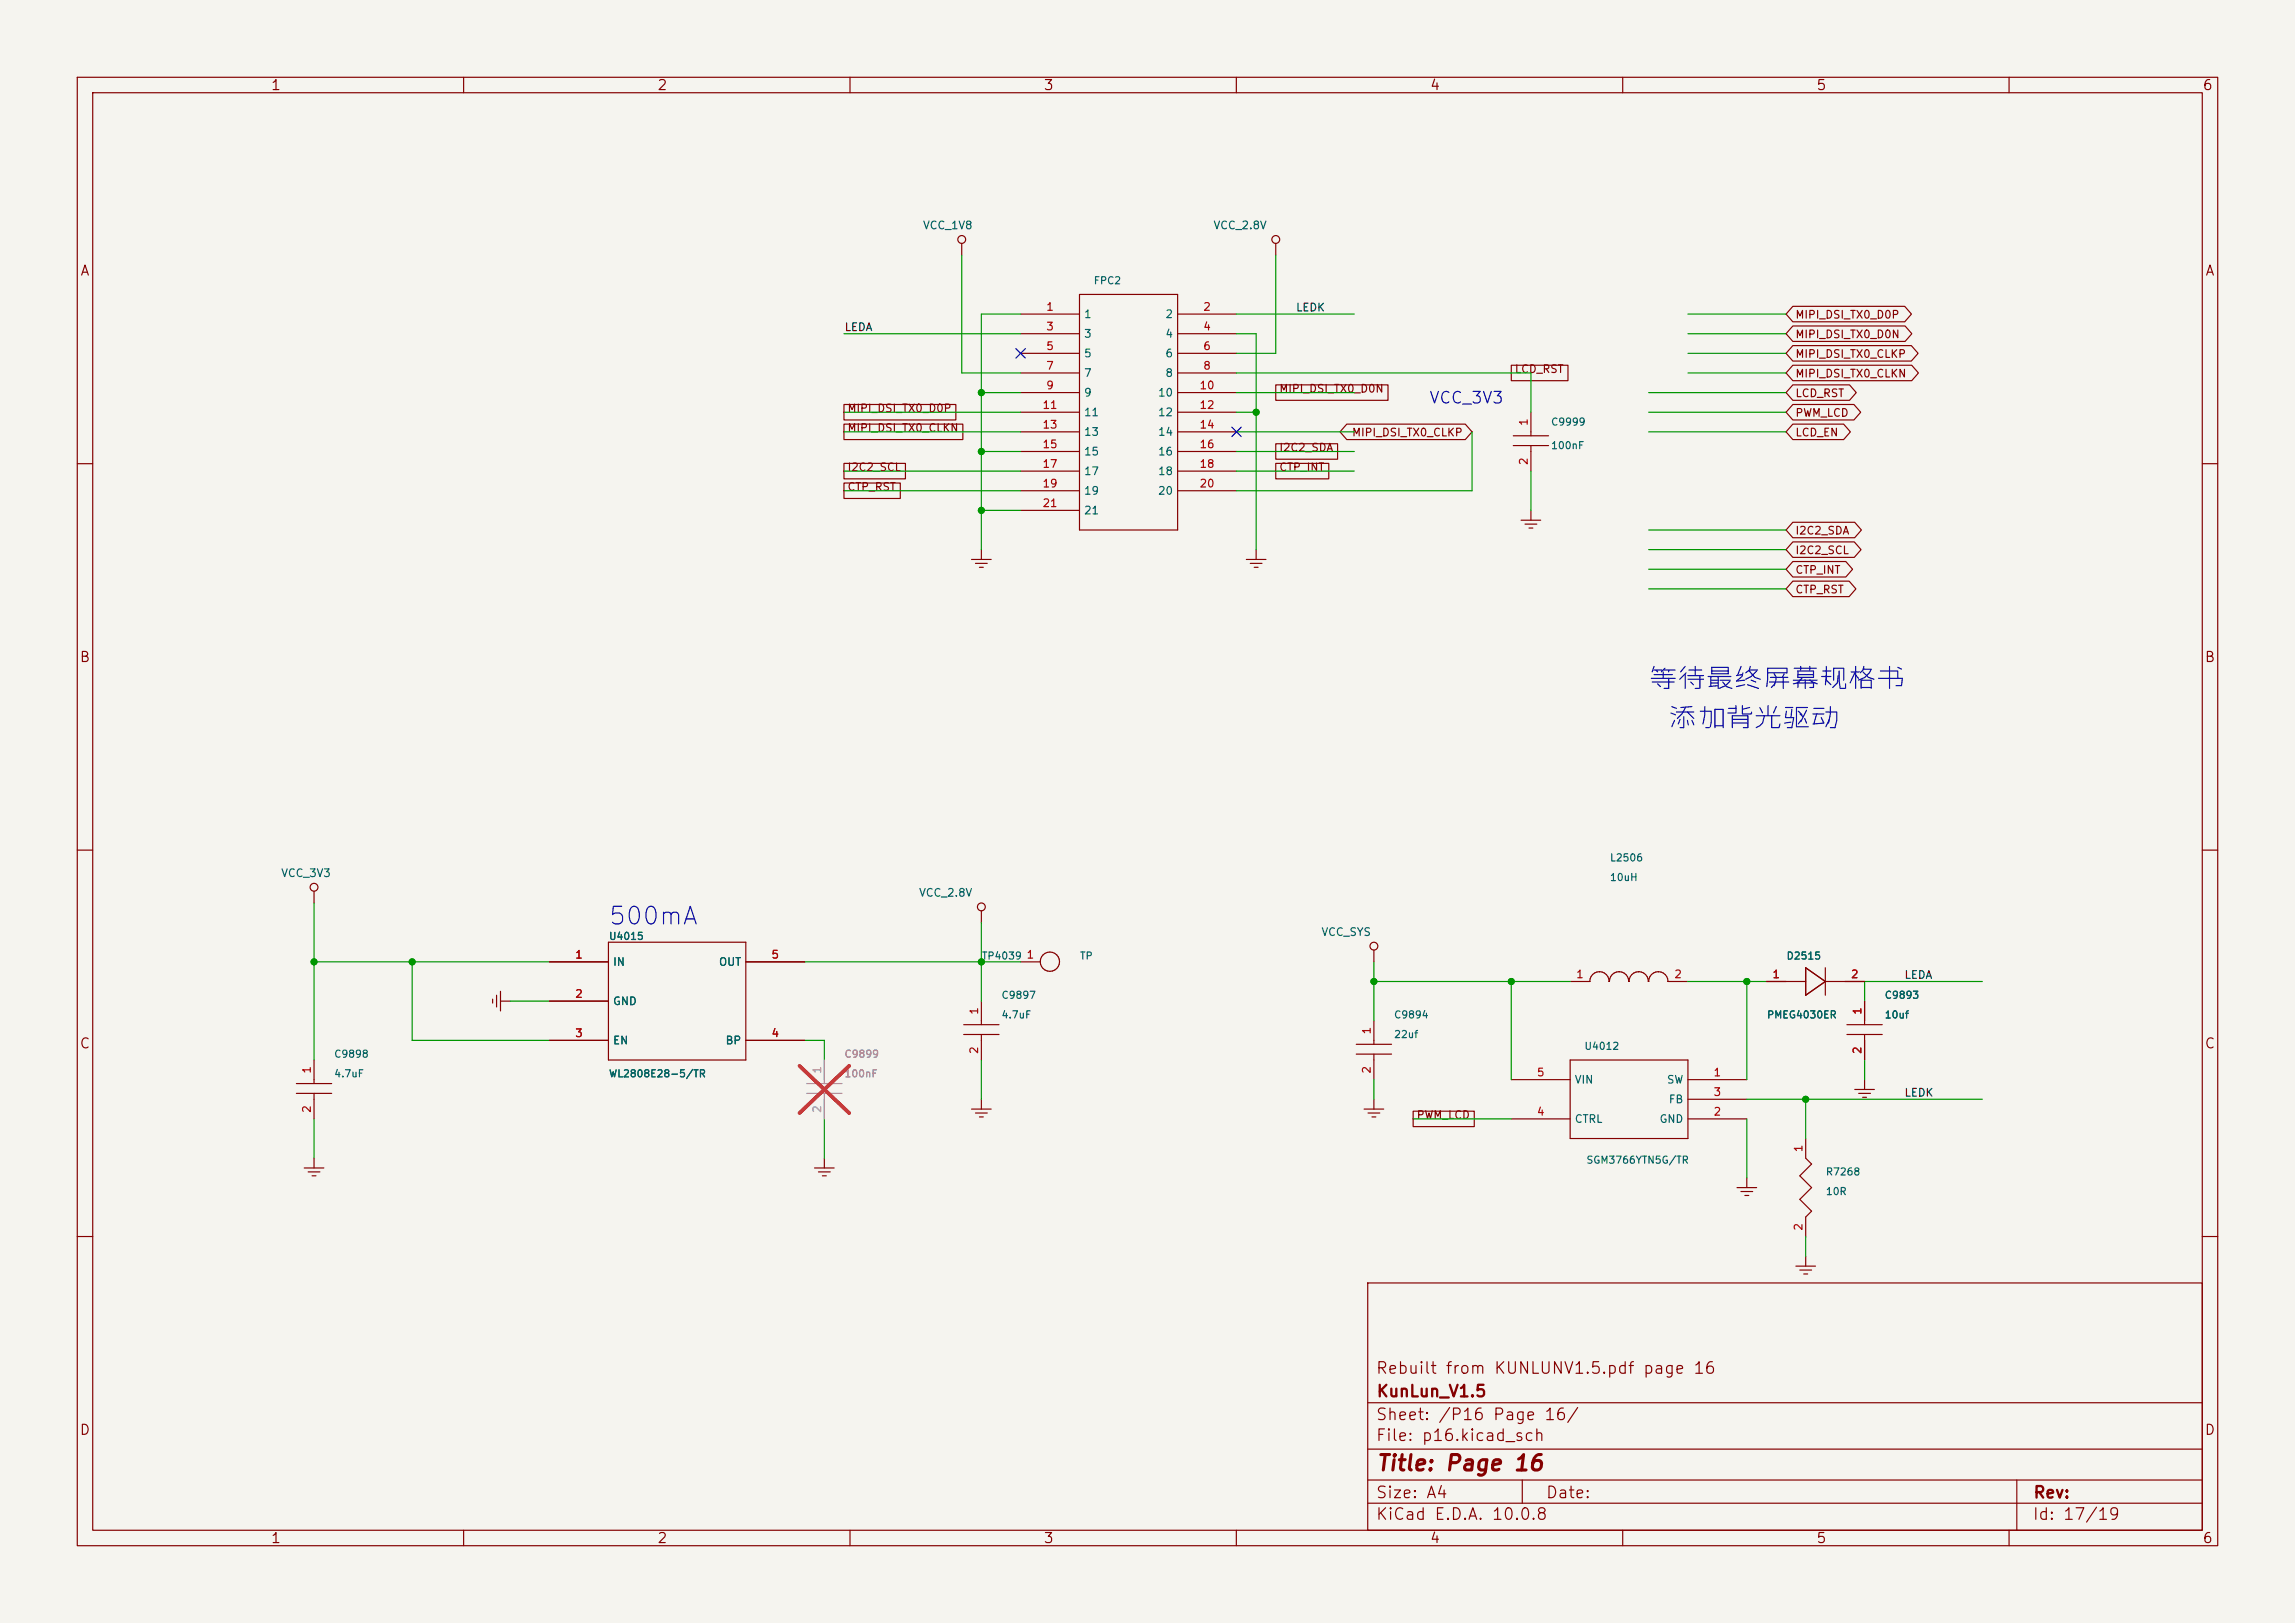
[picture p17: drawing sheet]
<svg xmlns="http://www.w3.org/2000/svg" width="297mm" height="210mm" viewBox="0 0 297 210" stroke-linecap="round" stroke-linejoin="round" font-family="sans-serif">
<defs><g id="words">
<g font-size="2.5" fill="#0000c2">
<text x="213.2" y="89.8">等待最终屏幕规格书</text>
<text x="215.7" y="94.9">添加背光驱动</text>
</g>
<text font-size="2.3" fill="#0000c2" x="78.6" y="120.2">500mA</text>
<text font-size="2" fill="#840000" x="178" y="190.8">Title: Page 16</text>
<text font-size="1.5" fill="#0000c2" x="184.9" y="52.6">VCC_3V3</text>
<g font-size="1.5" fill="#840000">
<text x="178" y="178.1">Rebuilt from KUNLUNV1.5.pdf page 16</text>
<text x="178" y="184.1">Sheet: /P16 Page 16/</text>
<text x="178" y="181.1">KunLun_V1.5</text>
<text x="178" y="186.8">File: p16.kicad_sch</text>
<text x="178" y="197">KiCad E.D.A. 10.0.8</text>
<text x="178" y="194.2">Size: A4</text>
<text x="200" y="194.2">Date:</text>
<text x="263" y="197">Id: 17/19</text>
<text x="263" y="194.2">Rev:</text>
</g>
<g font-size="1.3" fill="#840000">
<text x="35" y="12">1</text>
<text x="85" y="12">2</text>
<text x="135" y="12">3</text>
<text x="185" y="12">4</text>
<text x="235" y="12">5</text>
<text x="285" y="12">6</text>
<text x="10.3" y="36">A</text>
<text x="285.3" y="36">A</text>
<text x="10.2" y="86">B</text>
<text x="285.2" y="86">B</text>
<text x="10.2" y="136">C</text>
<text x="285.2" y="136">C</text>
<text x="10.2" y="186">D</text>
<text x="285.2" y="186">D</text>
<text x="35" y="200">1</text>
<text x="85" y="200">2</text>
<text x="135" y="200">3</text>
<text x="185" y="200">4</text>
<text x="235" y="200">5</text>
<text x="285" y="200">6</text>
</g>
<g font-size="1" fill="#006464">
<text x="119.4" y="29.9">VCC_1V8</text>
<text x="157" y="29.9">VCC_2.8V</text>
<text x="140.2" y="41.4">1</text>
<text x="150.7" y="41.4">2</text>
<text x="140.2" y="43.9">3</text>
<text x="140.2" y="46.5">5</text>
<text x="150.7" y="43.9">4</text>
<text x="150.7" y="46.5">6</text>
<text x="140.2" y="49">7</text>
<text x="140.2" y="51.6">9</text>
<text x="149.8" y="51.6">10</text>
<text x="150.7" y="49">8</text>
<text x="140.2" y="54.1">11</text>
<text x="140.2" y="56.6">13</text>
<text x="140.2" y="59.2">15</text>
<text x="149.8" y="54.1">12</text>
<text x="149.8" y="56.6">14</text>
<text x="149.8" y="59.2">16</text>
<text x="140.2" y="61.7">17</text>
<text x="140.2" y="64.3">19</text>
<text x="149.8" y="61.7">18</text>
<text x="149.8" y="64.3">20</text>
<text x="140.2" y="66.8">21</text>
<text x="36.3" y="113.7">VCC_3V3</text>
<text x="118.9" y="116.3">VCC_2.8V</text>
<text x="79.2" y="125.2">IN</text>
<text x="93" y="125.2">OUT</text>
<text x="170.9" y="121.3">VCC_SYS</text>
<text x="79.2" y="130.3">GND</text>
<text x="79.2" y="135.4">EN</text>
<text x="93.8" y="135.4">BP</text>
<text x="203.7" y="140.5">VIN</text>
<text x="215.6" y="140.5">SW</text>
<text x="215.9" y="143">FB</text>
<text x="203.7" y="145.5">CTRL</text>
<text x="214.7" y="145.5">GND</text>
</g>
<g font-size="1" fill="#a90000">
<text x="135.3" y="40.5">1</text>
<text x="155.6" y="40.5">2</text>
<text x="135.3" y="43">3</text>
<text x="135.3" y="45.5">5</text>
<text x="155.6" y="43">4</text>
<text x="155.6" y="45.5">6</text>
<text x="134.8" y="53.2">11</text>
<text x="135.3" y="48.1">7</text>
<text x="135.3" y="50.6">9</text>
<text x="155.2" y="50.6">10</text>
<text x="155.2" y="53.2">12</text>
<text x="155.6" y="48.1">8</text>
<text x="134.8" y="55.7">13</text>
<text x="134.8" y="58.2">15</text>
<text x="155.2" y="55.7">14</text>
<text x="155.2" y="58.2">16</text>
<text x="197.9" y="55.2" transform="rotate(-90 197.9 55.2)">1</text>
<text x="134.8" y="60.8">17</text>
<text x="134.8" y="63.3">19</text>
<text x="134.8" y="65.9">21</text>
<text x="155.2" y="60.8">18</text>
<text x="155.2" y="63.3">20</text>
<text x="197.9" y="60.3" transform="rotate(-90 197.9 60.3)">2</text>
<text x="74.4" y="124.3">1</text>
<text x="99.8" y="124.3">5</text>
<text x="132.8" y="124.3">1</text>
<text x="74.4" y="129.4">2</text>
<text x="126.8" y="131.4" transform="rotate(-90 126.8 131.4)">1</text>
<text x="203.9" y="126.8">1</text>
<text x="216.6" y="126.8">2</text>
<text x="229.3" y="126.8">1</text>
<text x="239.5" y="126.8">2</text>
<text x="241.1" y="131.4" transform="rotate(-90 241.1 131.4)">1</text>
<text x="74.4" y="134.4">3</text>
<text x="99.8" y="134.4">4</text>
<text x="126.8" y="136.5" transform="rotate(-90 126.8 136.5)">2</text>
<text x="177.6" y="133.9" transform="rotate(-90 177.6 133.9)">1</text>
<text x="241.1" y="136.5" transform="rotate(-90 241.1 136.5)">2</text>
<text x="40.5" y="139" transform="rotate(-90 40.5 139)">1</text>
<text x="177.6" y="139" transform="rotate(-90 177.6 139)">2</text>
<text x="198.8" y="139.5">5</text>
<text x="221.7" y="139.5">1</text>
<text x="221.7" y="142.1">3</text>
<text x="40.5" y="144.1" transform="rotate(-90 40.5 144.1)">2</text>
<text x="198.8" y="144.6">4</text>
<text x="221.7" y="144.6">2</text>
<text x="233.5" y="149.2" transform="rotate(-90 233.5 149.2)">1</text>
<text x="233.5" y="159.3" transform="rotate(-90 233.5 159.3)">2</text>
</g>
<g font-size="1" fill="#0f0f0f">
<text x="167.6" y="40.5">LEDK</text>
<text x="109.2" y="43.1">LEDA</text>
<text x="246.4" y="126.9">LEDA</text>
<text x="246.4" y="142.1">LEDK</text>
</g>
<g font-size="1" fill="#840000">
<text x="232.3" y="41.5">MIPI_DSI_TX0_D0P</text>
<text x="232.3" y="46.5">MIPI_DSI_TX0_CLKP</text>
<text x="232.3" y="44">MIPI_DSI_TX0_D0N</text>
<text x="109.6" y="53.6">MIPI_DSI_TX0_D0P</text>
<text x="165.5" y="51">MIPI_DSI_TX0_D0N</text>
<text x="196" y="48.5">LCD_RST</text>
<text x="232.3" y="49.1">MIPI_DSI_TX0_CLKN</text>
<text x="232.3" y="51.6">LCD_RST</text>
<text x="109.6" y="56.1">MIPI_DSI_TX0_CLKN</text>
<text x="165.5" y="58.7">I2C2_SDA</text>
<text x="174.9" y="56.7">MIPI_DSI_TX0_CLKP</text>
<text x="232.3" y="54.2">PWM_LCD</text>
<text x="232.3" y="56.7">LCD_EN</text>
<text x="109.6" y="61.2">I2C2_SCL</text>
<text x="109.6" y="63.7">CTP_RST</text>
<text x="165.5" y="61.2">CTP_INT</text>
<text x="232.3" y="69.4">I2C2_SDA</text>
<text x="232.3" y="71.9">I2C2_SCL</text>
<text x="232.3" y="77">CTP_RST</text>
<text x="232.3" y="74.5">CTP_INT</text>
<text x="183.3" y="145">PWM_LCD</text>
</g>
<g font-size="1" fill="#a5a4a2">
<text x="106.5" y="139" transform="rotate(-90 106.5 139)">1</text>
<text x="106.5" y="144.1" transform="rotate(-90 106.5 144.1)">2</text>
</g>
<g font-size=".9" fill="#006464">
<text x="141.5" y="37">FPC2</text>
<text x="200.6" y="55.3">C9999</text>
<text x="200.6" y="58.3">100nF</text>
<text x="208.3" y="111.7">L2506</text>
<text x="208.3" y="114.2">10uH</text>
<text x="78.7" y="121.8">U4015</text>
<text x="127" y="124.4">TP4039</text>
<text x="139.7" y="124.4">TP</text>
<text x="231.1" y="124.4">D2515</text>
<text x="129.5" y="129.5">C9897</text>
<text x="243.8" y="129.5">C9893</text>
<text x="43.2" y="137.1">C9898</text>
<text x="129.5" y="132">4.7uF</text>
<text x="180.3" y="132">C9894</text>
<text x="180.3" y="134.5">22uf</text>
<text x="205" y="136.1">U4012</text>
<text x="228.6" y="132">PMEG4030ER</text>
<text x="243.8" y="132">10uf</text>
<text x="43.2" y="139.6">4.7uF</text>
<text x="78.7" y="139.6">WL2808E28-5/TR</text>
<text x="205.2" y="150.8">SGM3766YTN5G/TR</text>
<text x="236.2" y="152.3">R7268</text>
<text x="236.2" y="154.9">10R</text>
</g>
<g font-size=".9" fill="#939391">
<text x="109.2" y="137.1">C9899</text>
<text x="109.2" y="139.6">100nF</text>
</g>
</g></defs>
<path d="M0 0h297v210h-297z" fill="#f5f4ef" stroke="#f5f4ef" stroke-width=".13"/>
<g fill="none" stroke="#840000" stroke-width=".15">
<path d="M10 10h277v190h-277zM12 12h273v186h-273zM60 10v2M110 10v2M160 10v2M210 10v2M260 10v2M124.5 31.5v1.5M139.7 38.1h12.7v30.5h-12.7zM165.1 31.5v1.5M232 39.6h14.5l.9 1-.9 1h-14.5l-.9-1zM109.2 60h8v2h-8z"/>
<path d="M109.2 54.9h15.4v2h-15.4zM109.2 52.3h14.5v2h-14.5zM132.1 40.6h7.6M132.1 43.2h7.6M132.1 45.7h7.6M132.1 48.3h7.6M132.1 50.8h7.6M132.1 53.3h7.6M132.1 55.9h7.6M132.1 58.4h7.6M152.4 40.6h7.6M152.4 43.2h7.6"/>
<path d="M152.4 45.7h7.6M152.4 48.3h7.6M152.4 50.8h7.6M152.4 53.3h7.6M152.4 55.9h7.6M152.4 58.4h7.6M165.1 60h6.9v2h-6.9zM165.1 57.4h8v2h-8zM165.1 49.8h14.5v2h-14.5zM174.3 54.9h15.3l.9 1-.9 1h-15.3l-.9-1zM195.6 47.3h7.3v2h-7.3zM195.8 56.4h4.6"/>
<path d="M195.8 57.7h4.6M198.1 53.3v3.1M198.1 57.7v3.3M232 44.7h15.4l.8 1-.8 1h-15.4l-.9-1zM232 47.3h15.4l.9 1-.9 1h-15.4l-.9-1zM232 49.8h7.4l.8 1-.8 1h-7.4l-.9-1zM232 52.3h7.9l.9 1-.9 1h-7.9l-.9-1zM232 54.9h6.6l.9 1-.9 1h-6.6l-.9-1zM232 42.2h14.5l.9 1-.9 1h-14.5l-.9-1zM10 60h2M109.2 62.5h7.3v2h-7.3zM125.7 72.4h2.6"/>
<path d="M126.2 72.9h1.6M126.7 73.4h.6M127 71.1v1.3M132.1 61h7.6M132.1 63.5h7.6M132.1 66h7.6M152.4 61h7.6M152.4 63.5h7.6M161.3 72.4h2.5M161.8 72.9h1.5M162.3 73.4h.5M162.6 71.1v1.3"/>
<path d="M196.8 67.3h2.6M197.4 67.8h1.5M197.9 68.3h.5M198.1 66v1.3M232 67.6h8l.9 1-.9 1h-8l-.9-1zM232 70.1h8l.8 1-.8 1h-8l-.9-1zM232 75.2h7.3l.9 1-.9 1h-7.3l-.9-1zM232 72.7h6.9l.8 1-.8 1h-6.9l-.9-1zM285 60h2M10 110h2M40.6 115.3v1.5M127 117.9v1.5"/>
<path d="M285 110h2M40.6 137.2v3M63.8 129.3v.5M64.3 128.8v1.5M64.8 129.5h1.2M64.8 128.3v2.5M71.1 124.5h7.6M71.1 129.5h7.6M71.1 134.6h7.6M78.7 121.9h17.8v15.3h-17.8zM96.5 124.5h7.6M96.5 134.6h7.6"/>
<path d="M124.7 132.6h4.6M124.7 133.9h4.6M127 129.5v3.1M127 133.9v3.3M132.1 124.5h2.5M175.5 135.1h4.6M175.5 136.4h4.6M177.8 122.9v1.6M177.8 132.1v3M177.8 136.4v3.3M195.6 139.7h7.6M203.2 127h2.5"/>
<path d="M203.2 137.2h15.2v10.1h-15.2zM205.7 127h.1M207 125.7a1.25 1.25 0 0 0-1.3 1.3M207 125.7h.1M207 125.7a1.25 1.25 0 0 1 1.2 1.3M208.2 127h.1M208.3 127a1.25 1.25 0 0 1 1.2-1.3 1.25 1.25 0 0 1 1.3 1.3M208.3 127h.1M210.8 127h.1M212.1 125.7h.1M212.1 125.7a1.25 1.25 0 0 0-1.3 1.3M212.1 125.7a1.25 1.25 0 0 1 1.2 1.3"/>
<path d="M213.3 127h.1M213.4 127a1.25 1.25 0 0 1 1.2-1.3 1.25 1.25 0 0 1 1.3 1.3M213.4 127h.1M215.9 127h.1M215.9 127h2.5M218.4 139.7h7.7M233.7 125.2l2.5 1.8-2.5 1.8zM233.7 127h-5.1M236.2 127h5.1M236.2 125.2v3.6M239 132.6h4.6M239 133.9h4.6"/>
<path d="M241.3 129.5v3.1M241.3 133.9v3.3M241.3 139.7v1.3M38.4 141.5h4.5M38.4 140.2h4.5M39.4 151.1h2.5M39.9 151.6h1.5M40.4 152.1h.5M40.6 141.5v3.3M40.6 149.9v1.2M105.4 151.1h2.5M105.9 151.6h1.5"/>
<path d="M106.4 152.1h.5M106.7 149.9v1.2M125.7 143.5h2.6M126.2 144h1.6M126.7 144.5h.6M127 142.2v1.3M176.5 143.5h2.6M177 144h1.6M177.5 144.5h.6M177.8 142.2v1.3M182.9 143.8h7.9v2h-7.9zM195.6 144.8h7.6"/>
<path d="M218.4 144.8h7.7M218.4 142.2h7.7M224.8 153.7h2.5M225.3 154.2h1.5M225.8 154.7h.5M226.1 152.4v1.3M233.7 147.3v2.6l.7 .7-1.5 1.5 1.5 1.6-1.5 1.5 1.5 1.5-.7 .8v2.5M240 141h2.6M240.5 141.5h1.6M241 142h.6M10 160h2M177 166h108v32h-108z"/>
<path d="M232.4 163.8h2.5M232.9 164.3h1.5M233.4 164.8h.5M233.7 162.6v1.2M285 160h2M60 198v2M110 198v2M160 198v2M177 194.5h108M177 191.5h108M177 187.5h108M177 181.5h108"/>
<path d="M197 191.5v3M210 198v2M260 198v2M261 191.5v6.5"/>
<circle cx="124.5" cy="31" r=".51"/>
<circle cx="165.1" cy="31" r=".51"/>
<circle cx="40.6" cy="114.8" r=".51"/>
<circle cx="127" cy="117.3" r=".51"/>
<circle cx="135.9" cy="124.4" r="1.25"/>
<circle cx="177.8" cy="122.4" r=".51"/>
</g>
<path d="M106.7 137.2v3M104.4 140.2h4.6M104.4 141.5h4.6M106.7 141.5v3.3" fill="none" stroke="#9c9b98" stroke-width=".15"/>
<path d="M103.5 137.9l6.4 6.1M109.9 137.9l-6.4 6.1" fill="none" stroke="#e12e31" stroke-width=".46"/>
<g fill="none" stroke="#009600" stroke-width=".15">
<path d="M124.5 33v15.3h7.6M165.1 33v12.7h-5.1M109.2 53.3h22.9M109.2 55.9h22.9M109.2 43.2h22.9M127 50.8h5.1M127 58.4h5.1M132.1 40.6h-5.1v30.5M160 53.3h2.6M160 55.9h15.3M160 43.2h2.6v27.9M160 50.8h15.3"/>
<path d="M160 40.6h15.3M160 48.3h38.1v5M160 58.4h15.3M190.5 55.9v7.6h-30.5M213.4 53.3h17.7M213.4 55.9h17.7M213.4 50.8h17.7M218.4 45.7h12.7M218.4 43.2h12.7M218.4 40.6h12.7M218.4 48.3h12.7M109.2 61h22.9"/>
<path d="M109.2 63.5h22.9M127 66h5.1M160 61h15.3M198.1 61v5M213.4 68.6h17.7M213.4 71.1h17.7M213.4 73.7h17.7M213.4 76.2h17.7M40.6 116.8v20.4M127 119.4v10.1M40.6 124.5h30.5M53.3 124.5v10.1h17.8"/>
<path d="M66 129.5h5.1M104.1 124.5h28M104.1 134.6h2.6v2.6M127 137.2v5M177.8 127h25.4M177.8 124.5v7.6M177.8 139.7v2.5M195.6 127v12.7M218.4 127h10.2M226.1 127v12.7M241.3 137.2v2.5M256.5 127h-15.2v2.5"/>
<path d="M40.6 144.8v5.1M106.7 144.8v5.1M182.9 144.8h12.7M226.1 144.8v7.6M226.1 142.2h30.4M233.7 142.2v5.1M233.7 160v2.6"/>
</g>
<path d="M131.5 45.1l1.2 1.2M132.7 45.1l-1.2 1.2M159.4 55.3l1.2 1.2M160.6 55.3l-1.2 1.2" fill="none" stroke="#000084" stroke-width=".15"/>
<g fill="#009600">
<circle cx="162.6" cy="53.3" r=".46"/>
<circle cx="53.3" cy="124.5" r=".46"/>
<circle cx="40.6" cy="124.5" r=".46"/>
<circle cx="177.8" cy="127" r=".46"/>
<circle cx="195.6" cy="127" r=".46"/>
<circle cx="127" cy="124.5" r=".46"/>
<circle cx="226.1" cy="127" r=".46"/>
<circle cx="233.7" cy="142.2" r=".46"/>
<circle cx="127" cy="58.4" r=".46"/>
<circle cx="127" cy="66" r=".46"/>
<circle cx="127" cy="50.8" r=".46"/>
</g>
<use href="#words"/>
</svg>
